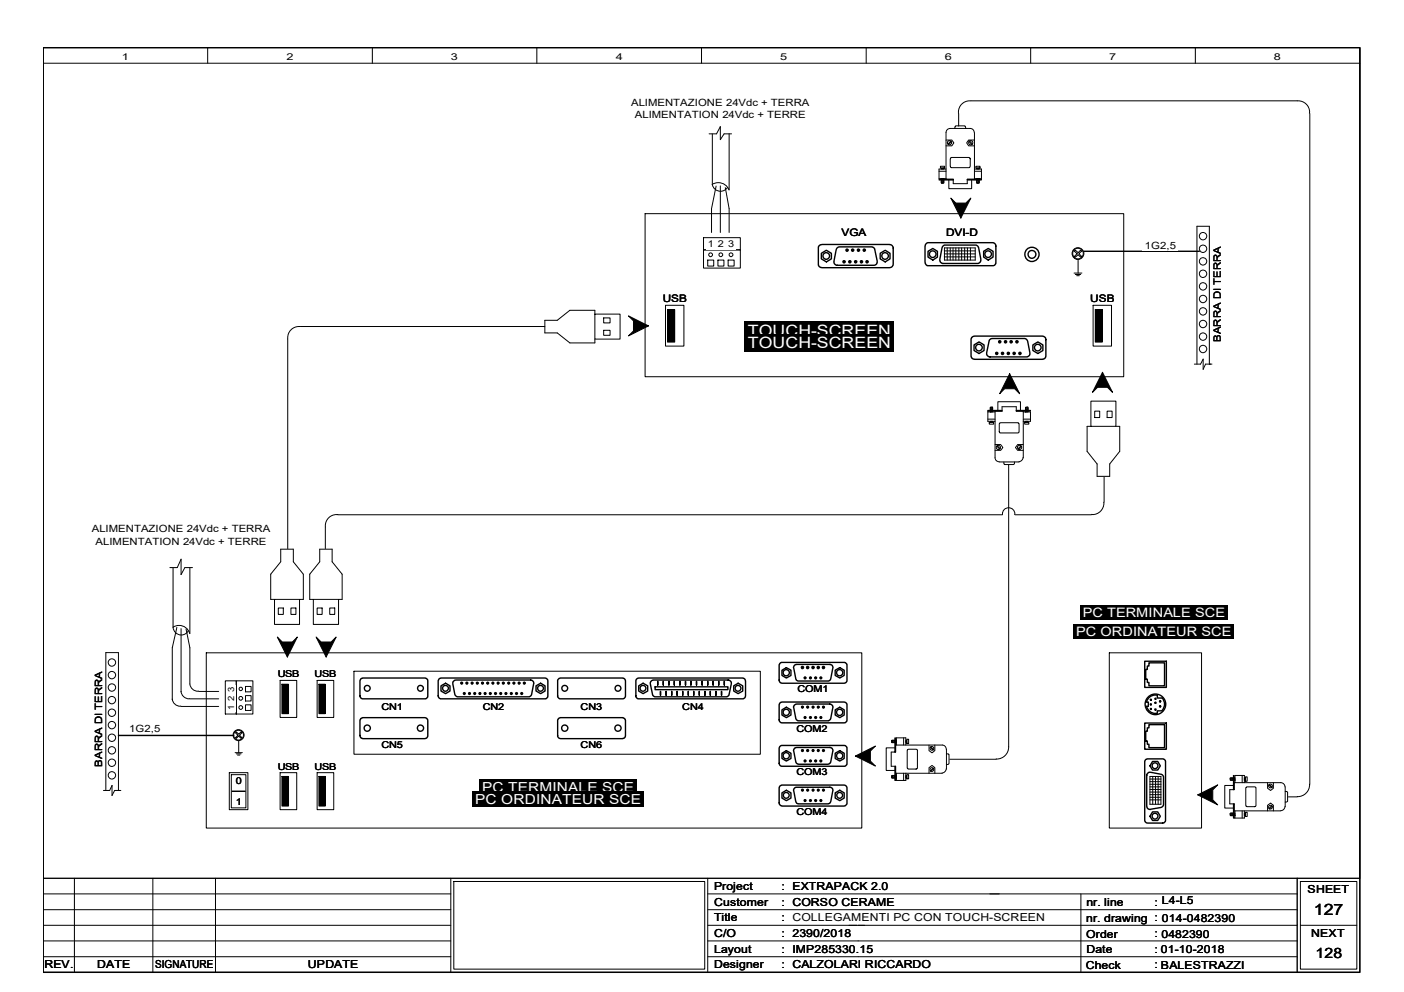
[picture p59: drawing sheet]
<svg xmlns="http://www.w3.org/2000/svg" width="297mm" height="210mm" viewBox="0 0 297 210" stroke-linecap="round" stroke-linejoin="round" font-family="sans-serif">
<defs><g id="words">
<g font-size="3.3" fill="#fff">
<text x="158.2" y="71">TOUCH-SCREEN</text>
<text x="158.2" y="73.7">TOUCH-SCREEN</text>
</g>
<text font-size="3.3" x="278" y="193.5">127</text>
<text font-size="3" x="278.3" y="202.6">128</text>
<g font-size="2.9" fill="#fff">
<text x="102" y="167.5">PC TERMINALE SCE</text>
<text x="100.5" y="170.2">PC ORDINATEUR SCE</text>
</g>
<g font-size="2.8" fill="#fff">
<text x="229.1" y="130.6">PC TERMINALE SCE</text>
<text x="227.7" y="134.5">PC ORDINATEUR SCE</text>
</g>
<g font-size="2.3">
<text x="151.1" y="188.3">Project</text>
<text x="151.1" y="191.7">Customer</text>
<text x="165.4" y="188.3">: EXTRAPACK 2.0</text>
<text x="165.4" y="191.6">: CORSO CERAME</text>
<text x="229.9" y="191.6">nr. line</text>
<text x="244.3" y="191.6">: L4-L5</text>
<text x="276.6" y="188.9">SHEET</text>
<text x="151.1" y="194.9">Title</text>
<text x="165.4" y="194.9">: COLLEGAMENTI PC CON TOUCH-SCREEN</text>
<text x="229.8" y="195">nr. drawing : 014-0482390</text>
<text x="151.1" y="198.3">C/O</text>
<text x="151.1" y="201.6">Layout</text>
<text x="165.4" y="198.3">: 2390/2018</text>
<text x="165.4" y="201.6">: IMP285330.15</text>
<text x="229.8" y="198.5">Order</text>
<text x="229.9" y="201.5">Date</text>
<text x="244.3" y="198.3">: 0482390</text>
<text x="244.3" y="201.6">: 01-10-2018</text>
<text x="277.4" y="198.2">NEXT</text>
<text x="9.4" y="204.9">REV.</text>
<text x="20.5" y="204.9">DATE</text>
<text x="32.8" y="204.9">SIGNATURE</text>
<text x="65.1" y="204.9">UPDATE</text>
<text x="151.1" y="204.9">Designer</text>
<text x="165.4" y="204.9">: CALZOLARI RICCARDO</text>
<text x="229.7" y="204.9">Check</text>
<text x="244.3" y="204.9">: BALESTRAZZI</text>
<text x="245.6" y="204.9">BALESTRAZZI</text>
</g>
<g font-size="2.2">
<text x="178.1" y="49.9">VGA</text>
<text x="200.2" y="49.9">DVI-D</text>
<text x="140.2" y="63.9">USB</text>
<text x="230.7" y="63.9">USB</text>
</g>
<g font-size="2.1">
<text x="133.5" y="22.4">ALIMENTAZIONE 24Vdc + TERRA</text>
<text x="134.3" y="25.1">ALIMENTATION 24Vdc + TERRE</text>
<text x="242.2" y="52.7">1G2,5</text>
<text x="258.3" y="72.3" transform="rotate(-90 258.3 72.3)">BARRA DI TERRA</text>
<text x="19.4" y="112.6">ALIMENTAZIONE 24Vdc + TERRA</text>
<text x="20.2" y="115.3">ALIMENTATION 24Vdc + TERRE</text>
<text x="27.3" y="154.8">1G2,5</text>
<text x="21.6" y="162.2" transform="rotate(-90 21.6 162.2)">BARRA DI TERRA</text>
</g>
<g font-size="2">
<text x="25.8" y="12.7">1</text>
<text x="60.6" y="12.7">2</text>
<text x="95.4" y="12.7">3</text>
<text x="130.3" y="12.7">4</text>
<text x="165.1" y="12.7">5</text>
<text x="199.9" y="12.7">6</text>
<text x="234.7" y="12.7">7</text>
<text x="269.5" y="12.7">8</text>
<text x="149.7" y="52.4">1</text>
<text x="151.9" y="52.4">2</text>
<text x="154" y="52.4">3</text>
<text x="58.8" y="143.3">USB</text>
<text x="66.5" y="143.3">USB</text>
<text x="168.7" y="146.5">COM1</text>
<text x="80.7" y="150.2">CN1</text>
<text x="102.1" y="150.2">CN2</text>
<text x="122.8" y="150.2">CN3</text>
<text x="144.4" y="150.2">CN4</text>
<text x="168.5" y="154.9">COM2</text>
<text x="80.7" y="158.4">CN5</text>
<text x="122.8" y="158.4">CN6</text>
<text x="49.9" y="166">0</text>
<text x="58.8" y="162.9">USB</text>
<text x="66.5" y="162.9">USB</text>
<text x="168.5" y="164">COM3</text>
<text x="49.9" y="170.3">1</text>
<text x="168.5" y="172.5">COM4</text>
</g>
<g font-size="1.8">
<text x="49.5" y="148.3" transform="rotate(-90 49.5 148.3)">2</text>
<text x="49.5" y="146.4" transform="rotate(-90 49.5 146.4)">3</text>
<text x="49.5" y="150.3" transform="rotate(-90 49.5 150.3)">1</text>
</g>
</g></defs>
<g fill="none" stroke="#000" stroke-width=".3">
<path d="M9.1 10.1h278.6v195.6h-278.6zM173.4 51.9l.5-.2h14.4a.8 .8 0 0 1 .7 .8v3.4a.8 .8 0 0 1-.7 .7h-14.4a.72 .72 0 0 1-.8-.7v-3.6zM173.8 53.6l1-.6 1.1 .6v1.2l-1.1 .6-1-.6zM177.1 52.5l.4-.3h7l.5 .4 .6 2.6a.72 .72 0 0 1-.6 .9h-7.8a.74 .74 0 0 1-.8-.9zM178.4 55.2h.3v.3h-.3zM178.5 55.3l.1 .2zM179 52.8h.4v.3h-.4zM179.1 52.9l.2 .1zM179.6 55.2h.4v.3h-.4zM179.7 55.3l.2 .2zM180.2 52.8h.4v.3h-.4zM180.3 52.9l.2 .1z"/>
<path d="M180.9 55.2h.3v.3h-.3zM181 55.3l.1 .2zM181.5 52.8h.3v.3h-.3zM181.5 52.9l.2 .1zM182.1 55.2h.3v.3h-.3zM182.2 55.3l.1 .2zM182.7 52.8h.3v.3h-.3zM182.8 52.9l.1 .1zM183.3 55.2h.3v.3h-.3zM183.4 55.3l.1 .2zM186.2 53.6l1.1-.6 1 .6v1.2l-1 .6-1.1-.6zM229.3 53.2h24.4"/>
<path d="M25.1 155.6h24.3M274.4 185.8v19.9"/>
<circle cx="174.8" cy="54.2" r=".7"/>
<circle cx="187.3" cy="54.2" r=".7"/>
<circle cx="218.3" cy="53.8" r="1.51"/>
<circle cx="218.3" cy="53.8" r=".83"/>
</g>
<g fill="none" stroke="#000" stroke-width=".21">
<path d="M9.1 10.1h278.6v195.6h-278.6zM9.1 10.1h278.6v175.7h-278.6zM9.1 13.4h278.6M43.9 10.1v3.3M78.8 10.1v3.3M113.6 10.1v3.3M148.4 10.1v3.3M183.3 10.1v3.3M218.1 10.1v3.3M252.9 10.1v3.3M150.7 39a2.42 2.42 0 0 1 3.5 1.2M150.7 39.1a1.77 1.77 0 0 0 1.4 1.3 1.77 1.77 0 0 0 1.8-.7"/>
<path d="M150.7 28.4v10.6M154.3 28.3v11.9M202.8 24v2.7M205.4 21.3a2.41 2.41 0 0 0-2.6 2.7M205.4 21.3h69a2.38 2.38 0 0 1 2.6 2.7M277.1 24v141.9M136.5 45.2h101.2v34.5h-101.2zM148.8 52.9h7.8v3.8h-7.8zM148.8 50.3h7.8v2.6h-7.8zM149.7 55h1.3v1.3h-1.3zM151.9 55h1.3v1.3h-1.3zM154 55h1.3v1.3h-1.3z"/>
<path d="M227.2 57.8h1.7M227.3 53.1l.2-.2 .6 .6 .5-.6 .3 .2-.6 .6 .6 .6-.3 .1-.5-.5-.6 .5-.2-.1 .6-.6zM227.5 58.1h1.1M227.8 58.3h.5M228.1 55.1v2.7M60.9 71.8v44.3M115.3 69.1h-51.8a2.41 2.41 0 0 0-2.6 2.6M133 66.8l4.2 2.2-4.2 2.1 1-1.1v-2.1zM231.3 64.6h3.9v8.6h-3.9zM231.7 65.5h1.5v6.9h-1.5zM213.4 98.3v59.7M68.8 111.5v4.6"/>
<path d="M214.7 108.9a1.3 1.3 0 0 0-1.3-1.5 1.3 1.3 0 0 0-1.3 1.5h-140.6a2.35 2.35 0 0 0-2.7 2.6M214.8 108.9h16.1M233.5 106.3a2.34 2.34 0 0 1-2.6 2.5M233.6 100.9v5.4M58.7 134.8l1 1h2.1l1.1-1-2.1 4.2zM66.3 126.8h5.3v5.3h-5.3zM66.3 126.8h-.8v-5.3l2.1-2.6v-2.7h2.7v2.7l2.1 2.6v5.3h-.8M67.1 128.7h1.1v1.3h-1.1zM69.8 128.7h1v1.3h-1zM213.4 158a2.42 2.42 0 0 1-2.6 2.6M201 160.7h9.8M272.6 168.6h1.8"/>
<path d="M277 165.9a2.42 2.42 0 0 1-2.6 2.6M9.1 185.8h278.6M9.1 195.8h86.3M9.1 199.1h86.3M9.1 192.5h86.3M9.1 189.1h86.3M15.7 185.8v19.9M32.3 185.8v19.9M45.6 185.8v19.9M95.4 185.8v19.9M96 186.5h53.1v18.6h-53.1zM149.7 185.8v19.9"/>
<path d="M149.7 195.8h124.7M149.7 199.1h124.7M149.7 192.5h124.7M149.7 189.1h124.7M228.7 189.1v16.6M275.1 186.5h12v18.6h-12zM275.1 195.8h12M9.1 202.4h86.3M149.7 202.4h124.7"/>
<circle cx="150.3" cy="53.9" r=".4"/>
<circle cx="152.5" cy="53.9" r=".4"/>
<circle cx="154.7" cy="53.9" r=".4"/>
<circle cx="228.1" cy="53.7" r="1.13"/>
<circle cx="228.1" cy="53.7" r="1.25"/>
</g>
<g fill="#000">
<path d="M133 66.8l4.2 2.2-4.2 2.1 1-1.1v-2.1z" fill-rule="evenodd"/>
<path d="M157.6 68h31.5v3.7h-31.5z" fill-rule="evenodd"/>
<path d="M157.6 70.7h31.5v3.6h-31.5z" fill-rule="evenodd"/>
<path d="M231.7 65.5h1.5v6.9h-1.5z" fill-rule="evenodd"/>
<path d="M58.7 134.8l1 1h2.1l1.1-1-2.1 4.2z" fill-rule="evenodd"/>
</g>
<g fill="#fff">
<path d="M153.6 50.5h2.1v2.2h-2.1z" fill-rule="evenodd"/>
<path d="M153.6 50.5h2.1v2.2h-2.1z" fill-rule="evenodd"/>
<path d="M153.6 50.5h2.1v2.2h-2.1z" fill-rule="evenodd"/>
<path d="M151.5 50.5h2v2.2h-2z" fill-rule="evenodd"/>
<path d="M151.5 50.5h2v2.2h-2z" fill-rule="evenodd"/>
<path d="M151.5 50.5h2v2.2h-2z" fill-rule="evenodd"/>
<path d="M149.3 50.5h2.1v2.2h-2.1z" fill-rule="evenodd"/>
<path d="M149.3 50.5h2.1v2.2h-2.1z" fill-rule="evenodd"/>
<path d="M149.3 50.5h2.1v2.2h-2.1z" fill-rule="evenodd"/>
</g>
<g fill="none" stroke="#000" stroke-width=".3">
<path d="M195.9 51.6l.4-.2h13.8l.6 .5v3.6a.66 .66 0 0 1-.7 .7h-13.6a.72 .72 0 0 1-.7-.7v-3.4zM196.3 53.2l1.1-.6 .9 .6v1.2l-.9 .6-1.1-.6zM199.4 52.2l.4-.3h6.7l.5 .4 .5 2.6a.84 .84 0 0 1-.5 .9h-7.5a.75 .75 0 0 1-.7-.9zM208.1 53.2l1-.6 1 .6v1.2l-1 .6-1-.6zM205.6 71.4l.5-.3h14.5a.8 .8 0 0 1 .7 .8v3.4a.72 .72 0 0 1-.7 .7h-14.4a.8 .8 0 0 1-.8-.7v-3.5zM206.1 73l1-.7 1.1 .7v1.2l-1.1 .6-1-.6zM209.4 71.9l.4-.3h7l.6 .5 .5 2.5a.72 .72 0 0 1-.6 .9h-7.8a.74 .74 0 0 1-.8-.9zM210.7 74.6h.3v.3h-.3zM210.8 74.7l.1 .1zM211.3 72.2h.4v.3h-.4zM211.4 72.2l.2 .2zM211.9 74.6h.4v.3h-.4z"/>
<path d="M212 74.7l.2 .1zM212.6 72.2h.3v.3h-.3zM212.7 72.2l.1 .2zM213.2 74.6h.3v.3h-.3zM213.3 74.7l.1 .1zM213.8 72.2h.3v.3h-.3zM213.8 72.2l.2 .2zM214.4 74.6h.3v.3h-.3zM214.5 74.7l.1 .1zM215 72.2h.3v.3h-.3zM215.1 72.2l.1 .2zM215.6 74.6h.3v.3h-.3z"/>
<path d="M215.7 74.7l.1 .1zM218.5 73l1.1-.7 1 .7v1.2l-1 .6-1.1-.6z"/>
<circle cx="197.3" cy="53.8" r=".7"/>
<circle cx="209.1" cy="53.8" r=".7"/>
<circle cx="207.1" cy="73.5" r=".7"/>
<circle cx="219.6" cy="73.5" r=".7"/>
</g>
<g fill="none" stroke="#000" stroke-width=".21">
<path d="M151.5 39.4l-1 4.8v5M152.4 39.3v9.9M153.5 39.7l.8 4.5v5M199.8 52.5h6.5v2.5h-6.5zM199.8 53.1h6.5M199.8 53.7h6.5M199.8 54.4h6.5M200.4 52.5v2.5M201 52.5v2.5M201.6 52.5v2.5M202.2 52.5v2.5M202.9 52.5v2.5"/>
<path d="M203.5 52.5v2.5M204.1 52.5v2.5M204.7 52.5v2.5M205.3 52.5v2.5M140.8 64.6h3.9v8.6h-3.9zM141.2 65.5h1.5v6.9h-1.5zM213.6 79.1l2.1 4.2-1-1h-2.1l-1.1 1zM233.3 78.8l2.1 4.2-1.1-1h-2.1l-1.1 1zM252.7 77h1.3l.5-1v2.1l.6-1.1h1.3M253.2 77v-29.1h2.7v29.1M230.8 84.9h5.3v5.3h-5.3zM230.8 90.2h-.8v5.3l2.1 2.7v2.6h2.7v-2.6l2.1-2.7v-5.3h-.8"/>
<path d="M231.6 87h1.1v1.3h-1.1zM234.2 87h1.1v1.3h-1.1zM35.9 120.1h1.6l.8-1.8v3.3l.8-1.5h1.6M36.6 132.7a2.32 2.32 0 0 1 3.5 1.3M36.6 132.7a1.72 1.72 0 0 0 1.3 1.6 1.72 1.72 0 0 0 1.9-.8M36.6 120.1v12.6M40.2 120.1v14M43.6 138.1h138.7v37.1h-138.7zM58.1 126.8h5.3v5.3h-5.3zM58.1 126.8h-.8v-5.3l2.1-2.6v-2.7h2.7v2.7l2.1 2.6v5.3h-.8M58.9 128.7h1v1.3h-1zM61.5 128.7h1.1v1.3h-1.1z"/>
<path d="M47.7 144.1h2.3v7h-2.3zM50 144.1h3.5v7h-3.5zM51.9 145.2h1.2v1.2h-1.2zM51.9 147.2h1.2v1.1h-1.2zM51.9 149.1h1.2v1.2h-1.2zM74.9 142h86v17.6h-86zM181 160l4.2-2.1-1.1 1v2.1l1.1 1.1zM48.5 163.5h3.9v7.8h-3.9zM48.9 163.9h3.1v7h-3.1zM49.1 167.4h2.8h-2.8M260.3 172.1l.6-.1v.6h-.6zM260.3 164.6h.6v.5h-.6z"/>
<path d="M260.3 172.1v.5M260.3 164.6v.5M260.4 172l.1 .6M260.4 164.6l.1 .5M260.6 172v.6M260.6 164.6v.5M260.7 172l.1 .6M260.7 164.6l.1 .5M260.9 166.2h-1.8v4.8h1.8M260.9 170.1h.2v3h-.2zM260.9 164.1h.2v3h-.2zM261.1 172h.2v.6h-.2z"/>
<path d="M261.1 164.6h.2v.5h-.2zM261.2 172v.6M261.2 164.6v.5M261.3 165.6v-1.5h2v1.5M261.3 171.6v1.5h2v-1.5M262.8 164.1v1.5M262.8 171.6v1.5M263.3 172h.2v.6h-.2zM263.3 164.6h.2v.5h-.2zM263.5 171.9h.4v.9h-.4zM263.5 164.4h.4v.9h-.4zM263.6 166.6l.2-.1h1.7l.2 .2v3.8l-.2 .2h-1.7l-.2-.1z"/>
<path d="M268.2 171.6v-1.2l.6-.5 .6 .5v1.2M268.2 165.6v1.2l.6 .5 .6-.5v-1.2M268.4 166.1l.7 .6M268.6 166l.6 .6M269.1 170.5l-.7 .6M269.2 170.6l-.6 .6M271.9 170.6a.92 .92 0 0 1-.9 .9M271.9 166.5a.89 .89 0 0 0-.9-.9h-9.9v1.5h-.9v3h.9v1.5h9.9M271.9 167.5h.3l.2 .1v1.9l-.5 .2M271.9 166.5v4.2"/>
<circle cx="254.5" cy="57.9" r=".78"/>
<circle cx="254.5" cy="52.6" r=".78"/>
<circle cx="254.5" cy="50" r=".78"/>
<circle cx="254.5" cy="55.3" r=".78"/>
<circle cx="254.5" cy="73.8" r=".78"/>
<circle cx="254.5" cy="60.6" r=".78"/>
<circle cx="254.5" cy="65.9" r=".78"/>
<circle cx="254.5" cy="63.3" r=".78"/>
<circle cx="254.5" cy="71.2" r=".78"/>
<circle cx="254.5" cy="68.6" r=".78"/>
<circle cx="50.9" cy="145.8" r=".37"/>
<circle cx="50.9" cy="147.8" r=".4"/>
<circle cx="50.9" cy="149.7" r=".4"/>
<circle cx="268.8" cy="170.8" r=".4"/>
<circle cx="268.8" cy="166.3" r=".4"/>
</g>
<g fill="#000">
<path d="M141.2 65.5h1.5v6.9h-1.5z" fill-rule="evenodd"/>
<path d="M213.6 79.1l2.1 4.2-1-1h-2.1l-1.1 1z" fill-rule="evenodd"/>
<path d="M233.3 78.8l2.1 4.2-1.1-1h-2.1l-1.1 1z" fill-rule="evenodd"/>
<path d="M181 160l4.2-2.1-1.1 1v2.1l1.1 1.1z" fill-rule="evenodd"/>
</g>
<g fill="#fff">
<path d="M47.9 144.9h2v1.8h-2z" fill-rule="evenodd"/>
<path d="M47.9 144.9h2v1.8h-2z" fill-rule="evenodd"/>
<path d="M47.9 144.9h2v1.8h-2z" fill-rule="evenodd"/>
<path d="M47.9 146.9h2v1.8h-2z" fill-rule="evenodd"/>
<path d="M47.9 146.9h2v1.8h-2z" fill-rule="evenodd"/>
<path d="M47.9 146.9h2v1.8h-2z" fill-rule="evenodd"/>
<path d="M47.9 148.8h2v1.9h-2z" fill-rule="evenodd"/>
<path d="M47.9 148.8h2v1.9h-2z" fill-rule="evenodd"/>
<path d="M47.9 148.8h2v1.9h-2z" fill-rule="evenodd"/>
</g>
<g fill="#000">
<path d="M201.2 41.9l1 1.1h2.1l1.1-1.1-2.1 4.2z" fill-rule="evenodd"/>
<path d="M66.9 134.8l1 1h2.2l1-1-2.1 4.2z" fill-rule="evenodd"/>
<path d="M59.6 144.8h1.4v6.2h-1.4z" fill-rule="evenodd"/>
<path d="M67.5 144.8h1.3v6.2h-1.3z" fill-rule="evenodd"/>
<path d="M59.6 164.3h1.4v6.3h-1.4z" fill-rule="evenodd"/>
<path d="M67.5 164.3h1.3v6.3h-1.3z" fill-rule="evenodd"/>
<path d="M99.9 167.6h36.3v3.2h-36.3z" fill-rule="evenodd"/>
<path d="M101.4 164.9h33.3v3.2h-33.3z" fill-rule="evenodd"/>
<path d="M253.4 168.2l4.2-2.1-1 1v2.1l1 1.1z" fill-rule="evenodd"/>
</g>
<g fill="none" stroke="#000" stroke-width=".3">
<path d="M242.2 139.9h4.6v5.6h-4.6zM76.3 143.7l.4-.2h13.2a.65 .65 0 0 1 .6 .6v3.1a.65 .65 0 0 1-.6 .7h-13.1a.65 .65 0 0 1-.6-.7v-3.2zM76.4 152l.3-.2h13.2a.65 .65 0 0 1 .6 .7v3.1a.65 .65 0 0 1-.6 .7h-13.1a.65 .65 0 0 1-.6-.7v-3.2zM92.8 143.7l.5-.2h22a.65 .65 0 0 1 .6 .6v3.1a.65 .65 0 0 1-.6 .7h-21.9a.65 .65 0 0 1-.7-.7v-3.2zM93.3 145.1l1-.5 .9 .5v1.1l-.9 .6-1-.6zM95.9 144.2l.5-.3h15.9a.66 .66 0 0 1 .6 .8l-.4 2.3-.5 .4h-15.2l-.6-.5-.4-2.2zM97.5 144.4h.3v.3h-.3zM97.6 144.5l.1 .1zM98.1 146.6h.3v.3h-.3zM98.2 146.7l.1 .1zM98.6 144.4h.3v.3h-.3zM98.7 144.5l.1 .1z"/>
<path d="M99.2 146.6h.3v.3h-.3zM99.3 146.7l.1 .1zM99.7 144.4h.3v.3h-.3zM99.8 144.5l.1 .1zM100.3 146.6h.3v.3h-.3zM100.4 146.7l.1 .1zM100.8 144.4h.3v.3h-.3zM100.9 144.5l.1 .1zM101.4 146.6h.3v.3h-.3zM101.5 146.7l.1 .1zM101.9 144.4h.3v.3h-.3zM102 144.5l.1 .1z"/>
<path d="M102.5 146.6h.3v.3h-.3zM102.6 146.7l.1 .1zM103 144.4h.3v.3h-.3zM103.1 144.5l.1 .1zM103.6 146.6h.3v.3h-.3zM103.7 146.7l.1 .1zM104.1 144.4h.3v.3h-.3zM104.2 144.5l.1 .1zM104.7 146.6h.3v.3h-.3zM104.8 146.7l.1 .1zM105.2 144.4h.3v.3h-.3zM105.3 144.5l.1 .1z"/>
<path d="M105.8 146.6h.3v.3h-.3zM105.9 146.7l.1 .1zM106.3 144.4h.3v.3h-.3zM106.4 144.5l.1 .1zM106.9 146.6h.3v.3h-.3zM107 146.7l.1 .1zM107.5 144.4h.3v.3h-.3zM107.5 144.5l.2 .1zM108 146.6h.3v.3h-.3zM108.1 146.7l.1 .1zM108.6 144.4h.3v.3h-.3zM108.7 144.5l.1 .1z"/>
<path d="M109.1 146.6h.3v.3h-.3zM109.2 146.7l.1 .1zM109.7 144.4h.3v.3h-.3zM109.8 144.5l.1 .1zM110.2 146.6h.3v.3h-.3zM110.3 146.7l.1 .1zM110.8 144.4h.3v.3h-.3zM110.9 144.5l.1 .1zM113.4 145.1l1-.5 .9 .5v1.1l-.9 .6-1-.6zM118.1 143.8l.4-.3h13.2a.65 .65 0 0 1 .6 .6v3.1a.65 .65 0 0 1-.6 .7h-13.3l-.4-.5zM118.1 152.1l.5-.3h13.1a.65 .65 0 0 1 .6 .7v3.1a.65 .65 0 0 1-.6 .7h-13.3l-.4-.5v-3.4zM134.6 143.8l.4-.3h22.1a.65 .65 0 0 1 .6 .6v3.1a.65 .65 0 0 1-.6 .7h-22.1l-.5-.5z"/>
<path d="M135.1 145.1l1-.5 .9 .5v1.1l-.9 .6-1-.6zM137.7 144.2l.5-.3h15.8a.73 .73 0 0 1 .7 .8l-.5 2.4-.4 .3h-15.2l-.6-.4-.4-2.3zM138.6 145.3h15.4v.6h-15.4zM139.1 144.2v.7zM139.7 146.3v.8zM140.3 144.2v.7zM140.9 146.3v.8zM141.5 144.2v.7zM142.1 146.3v.8zM142.7 144.2v.7zM143.3 146.3v.8zM143.8 144.2v.7z"/>
<path d="M144.4 146.3v.8zM145 144.2v.7zM145.6 146.3v.8zM146.2 144.2v.7zM146.8 146.3v.8zM147.4 144.2v.7zM148 146.3v.8zM148.5 144.2v.7zM149.1 146.3v.8zM149.7 144.2v.7zM150.3 146.3v.8zM150.9 144.2v.7z"/>
<path d="M151.5 146.3v.8zM152.1 144.2v.7zM152.7 146.3v.8zM153.2 144.2v.7zM155.2 145.1l1-.5 .9 .5v1.1l-.9 .6-1-.6zM164.9 140.5l.4-.3h13.3a.65 .65 0 0 1 .6 .6v3.1a.65 .65 0 0 1-.6 .7h-13.1a.65 .65 0 0 1-.7-.7zM164.9 148.8l.5-.3h13.2a.65 .65 0 0 1 .6 .7v3.1a.65 .65 0 0 1-.6 .7h-13.1a.65 .65 0 0 1-.7-.7zM164.9 158l.4-.3h13.3a.65 .65 0 0 1 .6 .7v3.1a.65 .65 0 0 1-.6 .6h-13.1a.65 .65 0 0 1-.7-.6zM165.4 141.8l1-.5 .9 .5v1.1l-.9 .6-1-.6zM165.4 150.2l1-.6 .9 .6v1.1l-.9 .5-1-.5zM165.4 159.4l1-.6 .9 .6v1.1l-.9 .5-1-.5zM168.1 158.4l.3-.2h7.2a.62 .62 0 0 1 .6 .8l-.4 2.2-.4 .5h-6.5l-.5-.5-.5-2.3z"/>
<path d="M168.1 140.8l.3-.2h7.2a.62 .62 0 0 1 .6 .8l-.4 2.2-.4 .5h-6.6l-.4-.5-.5-2.3zM168.1 149.1l.4-.1h7.1a.66 .66 0 0 1 .6 .8l-.4 2.3-.4 .4h-6.5l-.5-.4-.5-2.4zM169.6 141.1h.3v.3h-.3zM169.6 149.5h.3v.2h-.3zM169.6 158.7h.3v.2h-.3zM169.7 141.2l.1 .1zM169.7 149.5l.1 .2zM169.7 158.7l.1 .2zM170.2 143.3h.3v.3h-.3zM170.2 151.7h.3v.2h-.3zM170.2 143.4l.2 .1zM170.3 151.8l.1 .1z"/>
<path d="M170.7 141.1h.3v.3h-.3zM170.7 149.5h.3v.2h-.3zM170.7 158.7h.3v.2h-.3zM170.8 141.2l.1 .1zM170.8 149.5l.1 .2zM170.8 158.7l.1 .2zM171.3 143.3h.3v.3h-.3zM171.3 151.7h.3v.2h-.3zM171.4 143.4l.1 .1zM171.4 151.8l.1 .1zM171.8 141.1h.4v.3h-.4zM171.9 149.5h.3v.2h-.3z"/>
<path d="M171.9 158.7h.3v.2h-.3zM171.9 141.2l.2 .1zM171.9 149.5l.2 .2zM171.9 158.7l.2 .2zM172.4 143.3h.3v.3h-.3zM172.4 151.7h.3v.2h-.3zM172.5 143.4l.1 .1zM172.5 151.8l.1 .1zM172.9 141.1h.4v.3h-.4zM173 149.5h.3v.2h-.3zM173 158.7h.3v.2h-.3zM173 141.2l.2 .1z"/>
<path d="M173 149.5l.2 .2zM173 158.7l.2 .2zM173.5 143.3h.3v.3h-.3zM173.5 151.7h.3v.2h-.3zM173.6 143.4l.1 .1zM173.6 151.8l.1 .1zM174 141.1h.4v.3h-.4zM174.1 149.5h.3v.2h-.3zM174.1 158.7h.3v.2h-.3zM174.1 141.2l.2 .1zM174.1 149.5l.2 .2zM174.1 158.7l.2 .2z"/>
<path d="M176.7 141.8l1-.5 .9 .5v1.1l-.9 .6-1-.6zM176.7 150.2l1-.6 .9 .6v1.1l-.9 .5-1-.5zM176.7 159.4l1-.6 .9 .6v1.1l-.9 .5-1-.5zM242.2 153h4.6v5.5h-4.6zM242.6 149.4a1.92 1.92 0 0 0 2.3 1.5v-.5h1M243.1 140.3h3.3v4.8h-3.3v-.7h-.4v-.7h-.3v-2.1h.3v-.7h.4zM243.1 153.3h3.3v4.9h-3.3v-.7h-.4v-.7h-.3v-2.1h.3v-.7h.4zM243.4 149.9h.2v.2h-.2zM243.4 148.9l.2 .1-.1 .1h-.1zM243.4 148h.2l-.1 .2h-.1zM244.3 148.7l.2-.1 .1 .2zM244.9 147.2v.5h1"/>
<path d="M244.9 147.1h-.3a1.91 1.91 0 0 0-2 1.4h.3v1h-.3M245.3 149.4h.2l.1 .1-.2 .1zM245.9 147.7a2 2 0 0 1-.1 2.7M165 166.4l.4-.3h13.2a.65 .65 0 0 1 .6 .7v3.3l-.4 .4-13.3 .1a.73 .73 0 0 1-.7-.7v-3.2zM165.4 167.8l1-.6 .9 .6v1.1l-.9 .5-1-.5zM168.1 166.8l.3-.2h7.2a.61 .61 0 0 1 .6 .7l-.4 2.3-.4 .5h-6.5l-.3-.1-.2-.4-.5-2.3zM169.6 167.1h.3v.2h-.3zM169.7 167.1l.1 .1zM170.2 160.9h.3v.2h-.3zM170.2 169.3h.3v.2h-.3zM170.2 160.9l.2 .2zM170.3 169.3l.1 .1z"/>
<path d="M170.7 167.1h.3v.2h-.3zM170.8 167.1l.1 .1zM171.3 160.9h.3v.2h-.3zM171.3 169.3h.3v.2h-.3zM171.4 160.9l.1 .2zM171.4 169.3l.1 .1zM171.9 167.1h.3v.2h-.3zM172 167.1l.1 .1zM172.4 160.9h.3v.2h-.3zM172.4 169.3h.3v.2h-.3zM172.5 160.9l.1 .2zM172.5 169.3l.1 .1z"/>
<path d="M173 167.1h.3v.2h-.3zM173.1 167.1l.1 .1zM173.5 160.9h.3v.2h-.3zM173.5 169.3h.3v.2h-.3zM173.6 160.9l.1 .2zM173.6 169.3l.1 .1zM174.1 167.1h.3v.2h-.3zM174.2 167.1l.1 .1zM176.7 167.8l1-.6 .9 .6v1.1l-.9 .5-1-.5zM242.3 160.9l.4-.3h3.3a.65 .65 0 0 1 .6 .6v12.5l-.5 .5h-3.2a.65 .65 0 0 1-.7-.7zM242.7 163.7l.3-.3h.4l2.3 .4 .5 .5-.1 6.2-.5 .4-2.2 .3a.65 .65 0 0 1-.8-.6zM243.8 171.8h1.1l.6 .9-.6 .9h-1.1l-.5-.9z"/>
<path d="M243.8 161.1h1.1l.6 1-.6 .8h-1.1l-.5-.8z"/>
<circle cx="77.7" cy="154.1" r=".66"/>
<circle cx="77.7" cy="145.6" r=".62"/>
<circle cx="89" cy="154.1" r=".66"/>
<circle cx="89" cy="145.6" r=".62"/>
<circle cx="94.2" cy="145.6" r=".62"/>
<circle cx="114.4" cy="145.6" r=".62"/>
<circle cx="119.5" cy="154.1" r=".66"/>
<circle cx="119.5" cy="145.6" r=".62"/>
<circle cx="130.7" cy="154.1" r=".66"/>
<circle cx="130.7" cy="145.6" r=".62"/>
<circle cx="136" cy="145.6" r=".62"/>
<circle cx="156.1" cy="145.6" r=".62"/>
<circle cx="166.3" cy="142.3" r=".66"/>
<circle cx="166.3" cy="159.9" r=".66"/>
<circle cx="166.3" cy="150.7" r=".66"/>
<circle cx="177.6" cy="150.7" r=".66"/>
<circle cx="177.6" cy="159.9" r=".66"/>
<circle cx="177.6" cy="142.3" r=".66"/>
<circle cx="244.5" cy="149" r="2.18"/>
<circle cx="244.5" cy="150.1" r=".12"/>
<circle cx="244.5" cy="147.8" r=".11"/>
<circle cx="245.4" cy="148.4" r=".1"/>
<circle cx="166.3" cy="168.3" r=".62"/>
<circle cx="177.6" cy="168.3" r=".62"/>
<circle cx="244.4" cy="172.7" r=".62"/>
<circle cx="244.4" cy="162" r=".62"/>
</g>
<g fill="none" stroke="#000" stroke-width=".21">
<path d="M150 28.3h1.6l.8-1.5v2.7l.8-1.2h1.6M198.7 37.9h3v.2h-3zM198.7 36.2h1.4M199 35.2h.9v.4h-.9zM199.1 35.6h.6v.2h-.6zM199.1 38.1v.6l.5 .1 .1-.7-.6 .1M199.1 37.8h.6v.1h-.6zM199.7 38.2l-.6 .1M199.7 38.4l-.6 .1M199.7 38.6l-.6 .1M199.7 38.7l-.5 .1M199.7 37.8l-.6 .1"/>
<path d="M200.1 29.6h1.3l.4 .6-.4 .7h-1.3M200.1 35.8h-1.4v2h1.4M200.7 38.1v1.8h4.9v-1.8M201.1 33.4l3.9-.1 .3 .3-.1 1.7-.1 .2h-3.9l-.2-.3zM201.2 29.8l-.7 .7M201.3 30l-.6 .6M202 27.2l.2-.6h1.9l.2 .6M204.6 37.9h3v.2h-3zM205 30l.7 .6M205.1 29.8l.7 .7M206.1 28.1a.86 .86 0 0 0-.8-.9h-4.3a.87 .87 0 0 0-.9 .9v9.8h1.6v1h2.9v-1h1.6v-9.8M206.2 29.6h-1.3l-.4 .6 .4 .7h1.3"/>
<path d="M206.2 36.2h1.4M206.2 35.8h1.4v2h-1.4M206.5 35.2h.8v.4h-.8zM206.6 38.1v.6l.5 .1 .1-.7-.6 .1M206.6 37.8h.6v.1h-.6zM206.6 35.6h.6v.2h-.6zM207.2 38.7l-.5 .1M207.2 38.6l-.6 .1M207.2 38.4l-.6 .1M207.2 38.2l-.6 .1M207.2 37.8l-.6 .1M201.2 41.9l1 1.1h2.1l1.1-1.1-2.1 4.2z"/>
<path d="M125.9 66.5h5.3v5.3h-5.3zM125.9 66.5v-.8h-5.3l-2.7 2.1h-2.6v2.6h2.6l2.7 2.2h5.3v-.8M127.7 67.3h1.4v1h-1.4zM127.7 69.9h1.4v1.1h-1.4zM209 86.8h3v.2h-3zM209 88.7h1.5M209.3 89.4h.9v.3h-.9zM209.5 87h.5v.2h-.5zM209.5 89.2h.5v.2h-.5zM210 86.1l-.5 .1M210 86.8h-.5v-.7h.5v.7M210 86.3l-.5 .1"/>
<path d="M210 86.4l-.5 .1M210 86.6l-.5 .1M210 87l-.5 .1M210.5 94.1h1.2l.5 .6-.5 .6h-1.2M210.5 87.2h-1.5v2h1.5M210.9 94.4l.6 .7M211 94.3l.6 .7M211.1 86.8v-1.8h4.8v1.8M211.4 97.7h4.2M211.5 89.6l.1-.1h3.8l.2 .2v1.7l-.2 .2h-3.8l-.2-.2zM212.4 97.7v.4l.2 .2h1.8l.2-.2v-.4M215 86.8h3v.2h-3z"/>
<path d="M216 94.3l-.6 .7M216.1 94.4l-.6 .7M216.4 96.8a.99 .99 0 0 1-.8 .9M216.5 96.9v-9.9h-1.5v-.9h-3v.9h-1.5v9.9a.86 .86 0 0 0 .9 .8M216.5 94.1h-1.2l-.5 .6 .5 .6h1.2M216.5 88.7h1.5M216.5 87.2h1.5v2h-1.5M216.8 89.4h.9v.3h-.9zM217 89.2h.5v.2h-.5zM217 87h.5v.2h-.5zM217.5 86.1l-.5 .1M217.5 86.8h-.5v-.7l.5 .1v.6"/>
<path d="M217.5 86.6l-.5 .1M217.5 86.4l-.5 .1M217.5 86.3l-.5 .1M217.5 87l-.5 .1M37.4 132.8l-1 4.3v11M38.3 133v13.4M39.4 133.1l.8 4v7.6a1.63 1.63 0 0 0 1.8 1.5M66.9 134.8l1 1h2.2l1-1-2.1 4.2zM234.7 138.1h19.5v37.1h-19.5zM36.4 147.9a1.63 1.63 0 0 0 1.9 1.5M38.3 146.3a1.63 1.63 0 0 0 1.8 1.5M38.3 149.5h8"/>
<path d="M40.2 147.9h6.1M42 146.3h4.3M49.7 159.3h1.6M50 154.9l.5 .5 .5-.5 .2 .2-.5 .5 .5 .5-.2 .2-.5-.6-.5 .6-.2-.2 .5-.5-.5-.5zM50 159.5h1M50.2 159.8h.6M50.5 156.8v2.5M59.3 144h3.5v7.8h-3.5zM59.6 144.8h1.4v6.2h-1.4zM67.1 144h3.5v7.8h-3.5zM67.5 144.8h1.3v6.2h-1.3zM188.6 156.7l.1 .4"/>
<path d="M188.8 156.6v.5M188.9 156.6l.1 .5M189.1 156.6l.1 .5M189.2 156.6l.1 .5h-.7v-.4l.7-.1M189.3 158.2h-1.8v4.8h1.8M189.3 156.1h.2v3h-.2zM189.5 156.6h.1v.5h-.1zM189.5 156.6l.1 .5M189.6 157.6v-1.5h2v1.5M191.2 156.1v1.5M191.6 156.6h.3v.5h-.3zM191.9 156.4h.3v1h-.3z"/>
<path d="M192 158.7l.1-.2h1.8l.2 .2v3.8l-.2 .2h-1.8l-.2-.2zM196.6 157.6v1.2l.6 .5 .6-.5v-1.2M196.8 158.1l.6 .6M196.9 158l.7 .6M200.2 158.5a.86 .86 0 0 0-.9-.9h-9.8v1.5h-1v3h1v1.5h9.8M200.2 159.5h.4l.2 .2v1.8l-.2 .3h-.4M200.2 158.5v4.2M21.9 167.3h1.3l.5-1.1v2.1l.6-1h1.3M22.4 167.3v-29.2h2.7v29.2M59.3 163.5h3.5v7.8h-3.5zM59.6 164.3h1.4v6.3h-1.4zM67.1 163.5h3.5v7.8h-3.5z"/>
<path d="M67.5 164.3h1.3v6.3h-1.3zM188.6 164.2l.1 .4M188.8 164.1v.5M188.9 164.1l.1 .5M189.1 164.1l.1 .5M189.2 164.1l.1 .5-.7-.1 .1-.4h.6M189.3 162.1h.2v3h-.2zM189.5 164.1h.1v.5h-.1zM189.5 164.1l.1 .5M189.6 163.6v1.5h2v-1.5M191.2 163.6v1.5M191.6 164.1h.3v.5h-.3z"/>
<path d="M191.9 163.9h.3v.9h-.3zM196.6 163.6v-1.2l.6-.4 .6 .4v1.2M197.4 162.5l-.6 .7M197.6 162.6l-.7 .6M200.2 162.7a.99 .99 0 0 1-.9 .9M243.3 164.3h2.3v5.9h-2.3zM243.3 164.8h2.3M243.3 165.4h2.3M243.3 165.9h2.3M243.3 166.5h2.3M243.3 167h2.3M243.3 167.6h2.3"/>
<path d="M243.3 168.1h2.3M243.3 168.7h2.3M243.3 169.2h2.3M243.9 164.3v5.9M244.5 164.3v5.9M245 164.3v5.9M253.4 168.2l4.2-2.1-1 1v2.1l1 1.1z"/>
<circle cx="200.9" cy="30.2" r=".45"/>
<circle cx="205.4" cy="30.2" r=".45"/>
<circle cx="211.2" cy="94.7" r=".45"/>
<circle cx="215.7" cy="94.7" r=".45"/>
<circle cx="23.7" cy="158.8" r=".78"/>
<circle cx="23.7" cy="148.1" r=".78"/>
<circle cx="23.7" cy="156.1" r=".78"/>
<circle cx="23.7" cy="153.4" r=".78"/>
<circle cx="23.7" cy="150.8" r=".78"/>
<circle cx="23.7" cy="140.2" r=".78"/>
<circle cx="23.7" cy="145.5" r=".78"/>
<circle cx="23.7" cy="142.8" r=".78"/>
<circle cx="50.5" cy="155.6" r="1.04"/>
<circle cx="50.5" cy="155.5" r="1.17"/>
<circle cx="197.2" cy="158.3" r=".4"/>
<circle cx="23.7" cy="161.4" r=".78"/>
<circle cx="23.7" cy="164.1" r=".78"/>
<circle cx="197.2" cy="162.8" r=".4"/>
</g>
<g fill="#fff">
<path d="M26.9 152.9h7.4v2.3h-7.4z" fill-rule="evenodd"/>
<path d="M26.9 152.9h7.4v2.3h-7.4z" fill-rule="evenodd"/>
<path d="M26.9 152.9h7.4v2.3h-7.4z" fill-rule="evenodd"/>
<path d="M241.8 50.8h7.4v2.3h-7.4z" fill-rule="evenodd"/>
<path d="M241.8 50.8h7.4v2.3h-7.4z" fill-rule="evenodd"/>
<path d="M241.8 50.8h7.4v2.3h-7.4z" fill-rule="evenodd"/>
<path d="M133.1 20.5h38.6v2.3h-38.6z" fill-rule="evenodd"/>
<path d="M133.9 23.2h37v2.3h-37z" fill-rule="evenodd"/>
</g>
<g fill="#000">
<path d="M227.2 132.1h33.9v3h-33.9z" fill-rule="evenodd"/>
<path d="M228.5 128.1h31.2v3h-31.2z" fill-rule="evenodd"/>
</g>
<g fill="#fff">
<path d="M19 110.7h38.6v2.3h-38.6z" fill-rule="evenodd"/>
<path d="M19.8 113.4h37v2.3h-37z" fill-rule="evenodd"/>
</g>
<path d="M255.9 77h.2M25.1 167.3h.2" fill="none" stroke="#000" stroke-width=".21"/>
<use href="#words"/>
</svg>
